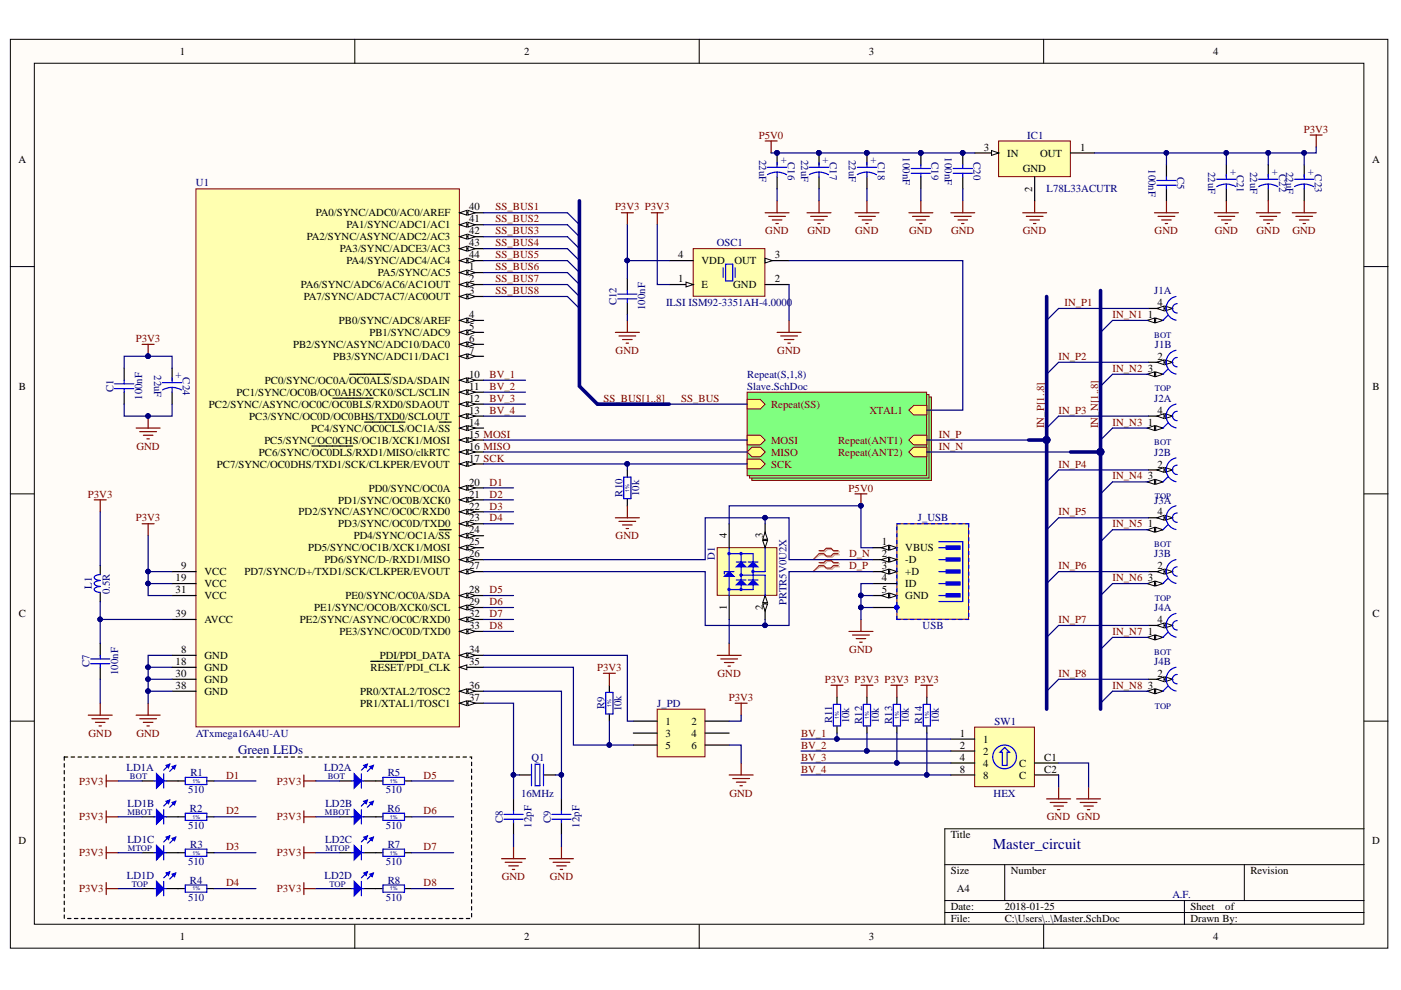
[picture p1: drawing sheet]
<svg xmlns="http://www.w3.org/2000/svg" width="297mm" height="210mm" viewBox="0 0 297 210" stroke-linecap="round" stroke-linejoin="round" font-family="sans-serif">
<defs><g id="words">
<text font-size="3.2" fill="#000080" x="210.5" y="180.1">Master_circuit</text>
<text font-size="2.7" fill="#000080" x="50.5" y="159.9">Green LEDs</text>
<g font-size="2.3">
<text x="38.1" y="11.6">1</text>
<text x="111.2" y="11.6">2</text>
<text x="184.2" y="11.6">3</text>
<text x="257.2" y="11.6">4</text>
<text x="3.9" y="34.5">A</text>
<text x="208.6" y="31.9">3</text>
<text x="213.5" y="33.2">IN</text>
<text x="220.5" y="33.2">OUT</text>
<text x="229" y="31.9">1</text>
<text x="290.9" y="34.5">A</text>
<text x="216.8" y="36.5">GND</text>
<text x="218.9" y="40.7" transform="rotate(-90 218.9 40.7)">2</text>
<text x="67" y="45.9">PA0/SYNC/ADC0/AC0/AREF</text>
<text x="99.5" y="44.6">40</text>
<text x="99.5" y="47.1">41</text>
<text x="65" y="51">PA2/SYNC/ASYNC/ADC2/AC3</text>
<text x="72.1" y="53.5">PA3/SYNC/ADCE3/AC3</text>
<text x="73.5" y="48.4">PA1/SYNC/ADC1/AC1</text>
<text x="99.5" y="49.7">42</text>
<text x="99.5" y="52.2">43</text>
<text x="73.5" y="56">PA4/SYNC/ADC4/AC4</text>
<text x="80.1" y="58.6">PA5/SYNC/AC5</text>
<text x="99.5" y="54.8">44</text>
<text x="99.5" y="57.3">1</text>
<text x="99.5" y="59.8">2</text>
<text x="143.8" y="54.8">4</text>
<text x="143.8" y="59.8">1</text>
<text x="148.7" y="56">VDD</text>
<text x="155.7" y="56">OUT</text>
<text x="164.2" y="54.8">3</text>
<text x="164.2" y="59.8">2</text>
<text x="63.8" y="61.1">PA6/SYNC/ADC6/AC6/AC1OUT</text>
<text x="64.4" y="63.6">PA7/SYNC/ADC7AC7/AC0OUT</text>
<text x="99.5" y="62.4">3</text>
<text x="148.7" y="61.1">E</text>
<text x="155.5" y="61.1">GND</text>
<text x="245.4" y="64.9">4</text>
<text x="71.9" y="68.7">PB0/SYNC/ADC8/AREF</text>
<text x="78.3" y="71.2">PB1/SYNC/ADC9</text>
<text x="99.5" y="67.4">4</text>
<text x="99.5" y="70">5</text>
<text x="243.4" y="67.4">1</text>
<text x="62.1" y="73.8">PB2/SYNC/ASYNC/ADC10/DAC0</text>
<text x="70.6" y="76.3">PB3/SYNC/ADC11/DAC1</text>
<text x="99.5" y="75">7</text>
<text x="99.5" y="72.5">6</text>
<text x="245.4" y="76.3">2</text>
<text x="4" y="82.7">B</text>
<text x="50.2" y="83.9">PC1/SYNC/OC0B/OC0AHS/XCK0/SCL/SCLIN</text>
<text x="56.2" y="81.4">PC0/SYNC/OC0A/OC0ALS/SDA/SDAIN</text>
<text x="99.5" y="80.1">10</text>
<text x="99.5" y="82.7">11</text>
<text x="243.4" y="78.9">3</text>
<text x="291" y="82.7">B</text>
<text x="44.3" y="86.5">PC2/SYNC/ASYNC/OC0C/OC0BLS/RXD0/SDAOUT</text>
<text x="52.8" y="89">PC3/SYNC/OC0D/OC0BHS/TXD0/SCLOUT</text>
<text x="99.5" y="85.2">12</text>
<text x="99.5" y="87.7">13</text>
<text x="245.4" y="87.7">4</text>
<text x="56" y="94.1">PC5/SYNC/OC0CHS/OC1B/XCK1/MOSI</text>
<text x="66" y="91.5">PC4/SYNC/OC0CLS/OC1A/SS</text>
<text x="99.5" y="90.3">14</text>
<text x="99.5" y="92.8">15 MOSI</text>
<text x="99.5" y="95.3">16 MISO</text>
<text x="243.4" y="90.3">1</text>
<text x="46" y="99.1">PC7/SYNC/OC0DHS/TXD1/SCK/CLKPER/EVOUT</text>
<text x="54.9" y="96.6">PC6/SYNC/OC0DLS/RXD1/MISO/clkRTC</text>
<text x="99.5" y="97.9">17 SCK</text>
<text x="243.4" y="101.7">3</text>
<text x="245.4" y="99.1">2</text>
<text x="71.7" y="106.8">PD1/SYNC/OC0B/XCK0</text>
<text x="78.2" y="104.2">PD0/SYNC/OC0A</text>
<text x="99.5" y="103">20</text>
<text x="99.5" y="105.5">21</text>
<text x="63.3" y="109.3">PD2/SYNC/ASYNC/OC0C/RXD0</text>
<text x="71.7" y="111.8">PD3/SYNC/OC0D/TXD0</text>
<text x="99.5" y="108">22</text>
<text x="99.5" y="110.6">23</text>
<text x="99.5" y="113.1">24</text>
<text x="243.4" y="111.8">1</text>
<text x="245.4" y="109.3">4</text>
<text x="65.3" y="116.9">PD5/SYNC/OC1B/XCK1/MOSI</text>
<text x="68.8" y="119.4">PD6/SYNC/D-/RXD1/MISO</text>
<text x="75" y="114.4">PD4/SYNC/OC1A/SS</text>
<text x="99.5" y="115.6">25</text>
<text x="99.5" y="118.2">26</text>
<text x="154.1" y="114.1" transform="rotate(-90 154.1 114.1)">4</text>
<text x="161.7" y="114.1" transform="rotate(-90 161.7 114.1)">3</text>
<text x="187" y="115.6">1</text>
<text x="187" y="118.2">2</text>
<text x="191.9" y="116.9">VBUS</text>
<text x="191.9" y="119.4">-D</text>
<text x="37.2" y="123.2">19</text>
<text x="37.2" y="125.8">31</text>
<text x="38.4" y="120.7">9</text>
<text x="43.4" y="122">VCC</text>
<text x="43.4" y="124.5">VCC</text>
<text x="51.8" y="122">PD7/SYNC/D+/TXD1/SCK/CLKPER/EVOUT</text>
<text x="99.5" y="120.7">27</text>
<text x="99.5" y="125.8">28</text>
<text x="187" y="120.7">3</text>
<text x="187" y="125.8">5</text>
<text x="187" y="123.2">4</text>
<text x="191.9" y="122">+D</text>
<text x="191.9" y="124.5">ID</text>
<text x="243.4" y="123.2">3</text>
<text x="245.4" y="120.7">2</text>
<text x="4" y="130.9">C</text>
<text x="37.2" y="130.9">39</text>
<text x="43.4" y="127">VCC</text>
<text x="66.6" y="129.6">PE1/SYNC/OCOB/XCK0/SCL</text>
<text x="73.2" y="127">PE0/SYNC/OC0A/SDA</text>
<text x="99.5" y="128.3">29</text>
<text x="99.5" y="130.9">32</text>
<text x="154.1" y="129.4" transform="rotate(-90 154.1 129.4)">1</text>
<text x="161.7" y="129.4" transform="rotate(-90 161.7 129.4)">2</text>
<text x="191.9" y="127">GND</text>
<text x="291" y="130.9">C</text>
<text x="43.4" y="132.1">AVCC</text>
<text x="63.6" y="132.1">PE2/SYNC/ASYNC/OC0C/RXD0</text>
<text x="72" y="134.7">PE3/SYNC/OC0D/TXD0</text>
<text x="99.5" y="133.4">33</text>
<text x="243.4" y="134.7">1</text>
<text x="245.4" y="132.1">4</text>
<text x="37.2" y="141">18</text>
<text x="37.2" y="143.5">30</text>
<text x="38.4" y="138.5">8</text>
<text x="43.4" y="139.7">GND</text>
<text x="43.4" y="142.3">GND</text>
<text x="78.6" y="142.3">RESET/PDI_CLK</text>
<text x="80.6" y="139.7">PDI/PDI_DATA</text>
<text x="99.5" y="141">35</text>
<text x="99.5" y="138.5">34</text>
<text x="245.4" y="143.5">2</text>
<text x="37.2" y="146.1">38</text>
<text x="43.4" y="144.8">GND</text>
<text x="43.4" y="147.3">GND</text>
<text x="76.4" y="147.3">PR0/XTAL2/TOSC2</text>
<text x="76.4" y="149.9">PR1/XTAL1/TOSC1</text>
<text x="99.5" y="146.1">36</text>
<text x="99.5" y="148.6">37</text>
<text x="243.4" y="146.1">3</text>
<text x="141.1" y="153.7">1</text>
<text x="146.6" y="153.7">2</text>
<text x="141.1" y="156.2">3</text>
<text x="141.1" y="158.8">5</text>
<text x="146.6" y="156.2">4</text>
<text x="146.6" y="158.8">6</text>
<text x="203.5" y="156.2">1</text>
<text x="203.5" y="158.8">2</text>
<text x="203.5" y="161.3">4</text>
<text x="208.5" y="157.5">1</text>
<text x="208.5" y="160">2</text>
<text x="221.4" y="161.3">C1</text>
<text x="203.5" y="163.8">8</text>
<text x="208.5" y="162.6">4</text>
<text x="208.5" y="165.1">8</text>
<text x="216.1" y="162.6">C</text>
<text x="216.1" y="165.1">C</text>
<text x="221.4" y="163.8">C2</text>
<text x="3.9" y="179">D</text>
<text x="201.6" y="177.7">Title</text>
<text x="290.9" y="179">D</text>
<text x="201.6" y="185.4">Size</text>
<text x="214.3" y="185.4">Number</text>
<text x="265.1" y="185.4">Revision</text>
<text x="202.8" y="189.2">A4</text>
<text x="201.6" y="193">Date:</text>
<text x="201.6" y="195.5">File:</text>
<text x="213" y="193">2018-01-25</text>
<text x="213" y="195.5">C:\Users\..\Master.SchDoc</text>
<text x="252.4" y="193">Sheet</text>
<text x="252.4" y="195.5">Drawn By:</text>
<text x="259.8" y="193">of</text>
<text x="38.1" y="199.3">1</text>
<text x="111.2" y="199.3">2</text>
<text x="184.2" y="199.3">3</text>
<text x="257.2" y="199.3">4</text>
</g>
<g font-size="2.3" fill="#800000">
<text x="160.9" y="29.4">P5V0</text>
<text x="276.4" y="28.1">P3V3</text>
<text x="105.1" y="44.6">SS_BUS1</text>
<text x="105.1" y="47.1">SS_BUS2</text>
<text x="130.4" y="44.6">P3V3 P3V3</text>
<text x="105.1" y="49.7">SS_BUS3</text>
<text x="105.1" y="52.2">SS_BUS4</text>
<text x="162.3" y="49.7">GND</text>
<text x="171.2" y="49.7">GND</text>
<text x="181.3" y="49.7">GND</text>
<text x="192.7" y="49.7">GND</text>
<text x="201.7" y="49.7">GND</text>
<text x="216.9" y="49.7">GND</text>
<text x="244.8" y="49.7">GND</text>
<text x="257.5" y="49.7">GND</text>
<text x="266.4" y="49.7">GND</text>
<text x="274" y="49.7">GND</text>
<text x="105.1" y="54.8">SS_BUS5</text>
<text x="105.1" y="57.3">SS_BUS6</text>
<text x="105.1" y="59.8">SS_BUS7</text>
<text x="105.1" y="62.4">SS_BUS8</text>
<text x="225.7" y="64.9">IN_P1</text>
<text x="235.9" y="67.4">IN_N1</text>
<text x="28.8" y="72.5">P3V3</text>
<text x="130.5" y="75">GND</text>
<text x="164.8" y="75">GND</text>
<text x="224.4" y="76.3">IN_P2</text>
<text x="103.8" y="80.1">BV_1</text>
<text x="103.8" y="82.7">BV_2</text>
<text x="235.9" y="78.9">IN_N2</text>
<text x="103.8" y="85.2">BV_3</text>
<text x="103.8" y="87.7">BV_4</text>
<text x="127.9" y="85.2">SS_BUS[1..8]</text>
<text x="144.4" y="85.2">SS_BUS</text>
<text x="163.5" y="86.5">Repeat(SS)</text>
<text x="184.4" y="87.7">XTAL1</text>
<text x="224.4" y="87.7">IN_P3</text>
<text x="28.9" y="95.3">GND</text>
<text x="163.5" y="94.1">MOSI</text>
<text x="177.7" y="94.1">Repeat(ANT1)</text>
<text x="199" y="95.3">IN_N</text>
<text x="199" y="92.8">IN_P</text>
<text x="221.4" y="90.8" transform="rotate(-90 221.4 90.8)">IN_P[1..8]</text>
<text x="232.8" y="90.8" transform="rotate(-90 232.8 90.8)">IN_N[1..8]</text>
<text x="235.9" y="90.3">IN_N3</text>
<text x="163.5" y="96.6">MISO</text>
<text x="163.5" y="99.1">SCK</text>
<text x="177.7" y="96.6">Repeat(ANT2)</text>
<text x="224.4" y="99.1">IN_P4</text>
<text x="235.9" y="101.7">IN_N4</text>
<text x="18.6" y="105.5">P3V3</text>
<text x="103.8" y="103">D1</text>
<text x="103.8" y="105.5">D2</text>
<text x="179.9" y="104.2">P5V0</text>
<text x="28.8" y="110.6">P3V3</text>
<text x="103.8" y="108">D3</text>
<text x="103.8" y="110.6">D4</text>
<text x="224.4" y="109.3">IN_P5</text>
<text x="235.9" y="111.8">IN_N5</text>
<text x="130.5" y="114.4">GND</text>
<text x="180" y="118.2">D_N</text>
<text x="103.8" y="125.8">D5</text>
<text x="180" y="120.7">D_P</text>
<text x="224.4" y="120.7">IN_P6</text>
<text x="235.9" y="123.2">IN_N6</text>
<text x="103.8" y="128.3">D6</text>
<text x="103.8" y="130.9">D7</text>
<text x="103.8" y="133.4">D8</text>
<text x="224.4" y="132.1">IN_P7</text>
<text x="235.9" y="134.7">IN_N7</text>
<text x="126.6" y="142.3">P3V3</text>
<text x="152.1" y="143.5">GND</text>
<text x="180.1" y="138.5">GND</text>
<text x="224.4" y="143.5">IN_P8</text>
<text x="154.5" y="148.6">P3V3</text>
<text x="174.9" y="144.8">P3V3 P3V3 P3V3 P3V3</text>
<text x="235.9" y="146.1">IN_N8</text>
<text x="18.8" y="156.2">GND</text>
<text x="28.9" y="156.2">GND</text>
<text x="169.8" y="156.2">BV_1</text>
<text x="169.8" y="158.8">BV_2</text>
<text x="169.8" y="161.3">BV_3</text>
<text x="16.8" y="166.4">P3V3</text>
<text x="47.9" y="165.1">D1</text>
<text x="58.7" y="166.4">P3V3</text>
<text x="89.8" y="165.1">D5</text>
<text x="169.8" y="163.8">BV_4</text>
<text x="16.8" y="173.9">P3V3</text>
<text x="47.9" y="172.7">D2</text>
<text x="58.7" y="173.9">P3V3</text>
<text x="89.8" y="172.7">D6</text>
<text x="154.7" y="168.9">GND</text>
<text x="221.9" y="173.9">GND GND</text>
<text x="16.8" y="181.6">P3V3</text>
<text x="47.9" y="180.3">D3</text>
<text x="58.7" y="181.6">P3V3</text>
<text x="89.8" y="180.3">D7</text>
<text x="16.8" y="189.2">P3V3</text>
<text x="47.9" y="187.9">D4</text>
<text x="58.7" y="189.2">P3V3</text>
<text x="89.8" y="187.9">D8</text>
<text x="106.4" y="186.7">GND</text>
<text x="116.6" y="186.7">GND</text>
</g>
<g font-size="2.3" fill="#000080">
<text x="217.8" y="29.4">IC1</text>
<text x="161" y="33.9" transform="rotate(90 161 33.9)">22uF</text>
<text x="165.5" y="34.5">+</text>
<text x="167" y="34.4" transform="rotate(90 167 34.4)">C16</text>
<text x="169.8" y="33.9" transform="rotate(90 169.8 33.9)">22uF</text>
<text x="174.4" y="34.5">+</text>
<text x="175.9" y="34.4" transform="rotate(90 175.9 34.4)">C17</text>
<text x="180" y="33.9" transform="rotate(90 180 33.9)">22uF</text>
<text x="184.6" y="34.5">+</text>
<text x="186.1" y="34.4" transform="rotate(90 186.1 34.4)">C18</text>
<text x="191.4" y="33.4" transform="rotate(90 191.4 33.4)">100nF</text>
<text x="197.5" y="34.4" transform="rotate(90 197.5 34.4)">C19</text>
<text x="200.3" y="33.4" transform="rotate(90 200.3 33.4)">100nF</text>
<text x="206.4" y="34.3" transform="rotate(90 206.4 34.3)">C20</text>
<text x="243.5" y="35.9" transform="rotate(90 243.5 35.9)">100nF</text>
<text x="41.5" y="39.5">U1</text>
<text x="221.9" y="40.8">L78L33ACUTR</text>
<text x="249.6" y="37.5" transform="rotate(90 249.6 37.5)">C5</text>
<text x="256.2" y="36.5" transform="rotate(90 256.2 36.5)">22uF</text>
<text x="260.8" y="37">+</text>
<text x="262.3" y="37" transform="rotate(90 262.3 37)">C21</text>
<text x="265.1" y="36.5" transform="rotate(90 265.1 36.5)">22uF</text>
<text x="269.7" y="37">+</text>
<text x="271.2" y="36.9" transform="rotate(90 271.2 36.9)">C22</text>
<text x="272.7" y="36.5" transform="rotate(90 272.7 36.5)">22uF</text>
<text x="277.3" y="37">+</text>
<text x="278.8" y="37" transform="rotate(90 278.8 37)">C23</text>
<text x="152" y="52.2">OSC1</text>
<text x="130.7" y="64.7" transform="rotate(-90 130.7 64.7)">C12</text>
<text x="136.8" y="65.7" transform="rotate(-90 136.8 65.7)">100nF</text>
<text x="141.2" y="64.9">ILSI ISM92-3351AH-4.0000</text>
<text x="244.7" y="62.4">J1A</text>
<text x="244.9" y="73.8">J1B</text>
<text x="24" y="83.1" transform="rotate(-90 24 83.1)">C1</text>
<text x="32.7" y="79.6" transform="rotate(90 32.7 79.6)">22uF</text>
<text x="37.2" y="80.1">+</text>
<text x="38.8" y="80" transform="rotate(90 38.8 80)">C24</text>
<text x="158.4" y="80.1">Repeat(S,1,8)</text>
<text x="158.4" y="82.7">Slave.SchDoc</text>
<text x="30.1" y="84.8" transform="rotate(-90 30.1 84.8)">100nF</text>
<text x="244.7" y="85.2">J2A</text>
<text x="244.7" y="96.6">J2B</text>
<text x="132" y="105.3" transform="rotate(-90 132 105.3)">R10</text>
<text x="135.6" y="105.2" transform="rotate(-90 135.6 105.2)">10k</text>
<text x="244.7" y="106.8">J3A</text>
<text x="194.6" y="110.6">J_USB</text>
<text x="151.6" y="118.7" transform="rotate(-90 151.6 118.7)">D1</text>
<text x="244.7" y="118.2">J3B</text>
<text x="19.5" y="124.9" transform="rotate(-90 19.5 124.9)">L1</text>
<text x="23.3" y="125.9" transform="rotate(-90 23.3 125.9)">0.5R</text>
<text x="166.8" y="128.2" transform="rotate(-90 166.8 128.2)">PRTR5V0U2X</text>
<text x="244.7" y="129.6">J4A</text>
<text x="195.6" y="133.4">USB</text>
<text x="19" y="141.5" transform="rotate(-90 19 141.5)">C7</text>
<text x="25.1" y="143.1" transform="rotate(-90 25.1 143.1)">100nF</text>
<text x="244.7" y="141">J4B</text>
<text x="139.4" y="149.9">J_PD</text>
<text x="128.2" y="150.4" transform="rotate(-90 128.2 150.4)">R9</text>
<text x="131.7" y="150.8" transform="rotate(-90 131.7 150.8)">10k</text>
<text x="176.5" y="153.4" transform="rotate(-90 176.5 153.4)">R11</text>
<text x="180" y="153.4" transform="rotate(-90 180 153.4)">10k</text>
<text x="182.8" y="153.5" transform="rotate(-90 182.8 153.5)">R12</text>
<text x="186.4" y="153.4" transform="rotate(-90 186.4 153.4)">10k</text>
<text x="189.1" y="153.4" transform="rotate(-90 189.1 153.4)">R13</text>
<text x="192.7" y="153.4" transform="rotate(-90 192.7 153.4)">10k</text>
<text x="195.5" y="153.5" transform="rotate(-90 195.5 153.5)">R14</text>
<text x="199.1" y="153.4" transform="rotate(-90 199.1 153.4)">10k</text>
<text x="210.9" y="153.7">SW1</text>
<text x="41.5" y="156.2">ATxmega16A4U-AU</text>
<text x="112.7" y="161.3">Q1</text>
<text x="26.8" y="163.6">LD1A</text>
<text x="40.4" y="164.6">R1</text>
<text x="68.7" y="163.6">LD2A</text>
<text x="82.2" y="164.6">R5</text>
<text x="27.1" y="171.2">LD1B</text>
<text x="39.9" y="168.1">510</text>
<text x="40.3" y="172.2">R2</text>
<text x="69" y="171.2">LD2B</text>
<text x="81.8" y="168.1">510</text>
<text x="82.2" y="172.2">R6</text>
<text x="110.5" y="168.9">16MHz</text>
<text x="210.7" y="168.9">HEX</text>
<text x="27" y="178.8">LD1C</text>
<text x="39.9" y="175.7">510</text>
<text x="40.3" y="179.8">R3</text>
<text x="68.9" y="178.8">LD2C</text>
<text x="81.8" y="175.7">510</text>
<text x="82.2" y="179.8">R7</text>
<text x="106.6" y="174.5" transform="rotate(-90 106.6 174.5)">C8</text>
<text x="112.7" y="175.5" transform="rotate(-90 112.7 175.5)">12pF</text>
<text x="116.8" y="174.5" transform="rotate(-90 116.8 174.5)">C9</text>
<text x="122.9" y="175.5" transform="rotate(-90 122.9 175.5)">12pF</text>
<text x="39.9" y="183.4">510</text>
<text x="81.8" y="183.4">510</text>
<text x="26.9" y="186.4">LD1D</text>
<text x="39.9" y="191">510</text>
<text x="40.3" y="187.4">R4</text>
<text x="68.8" y="186.4">LD2D</text>
<text x="81.8" y="191">510</text>
<text x="82.2" y="187.4">R8</text>
<text x="248.6" y="190.5">A.F.</text>
</g>
<g font-size="1.8" fill="#000080">
<text x="244.7" y="71.6">BOT</text>
<text x="244.9" y="83">TOP</text>
<text x="244.7" y="94.4">BOT</text>
<text x="244.9" y="105.8">TOP</text>
<text x="244.7" y="116">BOT</text>
<text x="244.9" y="127.4">TOP</text>
<text x="244.7" y="138.8">BOT</text>
<text x="244.9" y="150.2">TOP</text>
<text x="27.6" y="165.2">BOT</text>
<text x="69.5" y="165.2">BOT</text>
<text x="27" y="172.8">MBOT</text>
<text x="68.9" y="172.8">MBOT</text>
<text x="27.1" y="180.4">MTOP</text>
<text x="69" y="180.4">MTOP</text>
<text x="27.9" y="188">TOP</text>
<text x="69.8" y="188">TOP</text>
</g>
<g font-size="1.1" fill="#000080">
<text x="133.4" y="104.2" transform="rotate(-90 133.4 104.2)">1%</text>
<text x="129.6" y="149.9" transform="rotate(-90 129.6 149.9)">1%</text>
<text x="177.9" y="152.4" transform="rotate(-90 177.9 152.4)">1%</text>
<text x="184.2" y="152.4" transform="rotate(-90 184.2 152.4)">1%</text>
<text x="190.5" y="152.4" transform="rotate(-90 190.5 152.4)">1%</text>
<text x="196.9" y="152.4" transform="rotate(-90 196.9 152.4)">1%</text>
<text x="40.8" y="166">1%</text>
<text x="82.7" y="166">1%</text>
<text x="40.8" y="173.6">1%</text>
<text x="82.7" y="173.6">1%</text>
<text x="40.8" y="181.2">1%</text>
<text x="82.7" y="181.2">1%</text>
<text x="40.8" y="188.8">1%</text>
<text x="82.7" y="188.8">1%</text>
</g>
</g></defs>
<g fill="#fffcf8" stroke="#000" stroke-width=".21">
<path d="M2.2 8.3h292v192.7h-292z"/>
<path d="M7.3 13.4h281.9v182.6h-281.9z"/>
</g>
<g fill="none" stroke="#000" stroke-width=".21">
<path d="M75.2 8.3v5.1M148.2 8.3v5.1M221.3 8.3v5.1M2.2 56.5h5.1M289.2 56.5h5.1M2.2 104.7h5.1M289.2 104.7h5.1M2.2 152.9h5.1M289.2 152.9h5.1M289.2 175.7h-88.9v20.3M75.2 196v5.1M148.2 196v5.1"/>
<path d="M200.3 183.3h88.9M200.3 190.9h88.9M200.3 193.5h88.9M213 183.3v7.6M221.3 196v5.1M251.1 190.9v5.1M263.8 183.3v7.6"/>
</g>
<g fill="#80ff80" stroke="#800000" stroke-width=".21">
<path d="M159.4 84.2h38.1v17.7h-38.1z"/>
<path d="M158.9 83.7h38.1v17.7h-38.1z"/>
<path d="M158.4 83.2h38.1v17.7h-38.1z"/>
</g>
<path d="M158.4 92.3h2.8l1 1-1 1h-2.8z" fill-rule="evenodd" fill="#ffff80"/>
<path d="M158.4 92.3h2.8l1 1-1 1h-2.8z" fill="none" stroke="#800000" stroke-width=".21"/>
<path d="M158.4 95.8l1-1h1.8l1 1-1 1h-1.8z" fill-rule="evenodd" fill="#ffff80"/>
<path d="M158.4 95.8l1-1h1.8l1 1-1 1h-1.8z" fill="none" stroke="#800000" stroke-width=".21"/>
<path d="M158.4 97.4h2.8l1 1-1 1h-2.8z" fill-rule="evenodd" fill="#ffff80"/>
<path d="M158.4 97.4h2.8l1 1-1 1h-2.8z" fill="none" stroke="#800000" stroke-width=".21"/>
<path d="M158.4 84.7h2.8l1 1-1 1h-2.8z" fill-rule="evenodd" fill="#ffff80"/>
<path d="M158.4 84.7h2.8l1 1-1 1h-2.8z" fill="none" stroke="#800000" stroke-width=".21"/>
<path d="M192.7 93.3l1-1h2.8v2h-2.8z" fill-rule="evenodd" fill="#ffff80"/>
<path d="M192.7 93.3l1-1h2.8v2h-2.8z" fill="none" stroke="#800000" stroke-width=".21"/>
<path d="M192.7 95.8l1-1h2.8v2h-2.8z" fill-rule="evenodd" fill="#ffff80"/>
<path d="M192.7 95.8l1-1h2.8v2h-2.8z" fill="none" stroke="#800000" stroke-width=".21"/>
<path d="M192.7 87l1-1.1h2.8v2.1h-2.8z" fill-rule="evenodd" fill="#ffff80"/>
<path d="M192.7 87l1-1.1h2.8v2.1h-2.8z" fill="none" stroke="#800000" stroke-width=".21"/>
<g fill="none" stroke="#800000" stroke-width=".25">
<path d="M162.2 29.9h2.6M163.5 29.9v2.5M277.8 28.6h2.5M279.1 28.6v2.6M181.3 45.1h5M182 45.9h3.6M182.8 46.6h2M183.6 47.4h.5M183.8 42.6v2.5M201.6 45.1h5.1M202.4 45.9h3.5M203.1 46.6h2"/>
<path d="M203.9 47.4h.5M204.1 42.6v2.5M216.8 45.1h5.1M217.6 45.9h3.5M218.4 46.6h2M219.1 47.4h.5M219.4 42.6v2.5M244.8 45.1h5M245.5 45.9h3.6M246.3 46.6h2M247.1 47.4h.5M247.3 42.6v2.5"/>
<path d="M257.5 45.1h5M258.2 45.9h3.6M259 46.6h2M259.8 47.4h.5M260 42.6v2.5M30.1 73h2.6M31.4 73v2.5M28.9 90.8h5M29.6 91.5h3.6M30.4 92.3h2M31.2 93h.5M31.4 88.2v2.6"/>
<path d="M20 106h2.5M21.2 106v2.5M30.1 111.1h2.6M31.4 111.1v2.5M18.7 151.6h5.1M19.5 152.4h3.5M20.2 153.2h2.1M21 153.9h.5M21.2 149.1v2.5M28.9 151.6h5M29.6 152.4h3.6M30.4 153.2h2"/>
<path d="M31.2 153.9h.5M31.4 149.1v2.5"/>
</g>
<g fill="#000080" stroke="#000080" stroke-width=".21">
<circle cx="31.4" cy="75.5" r=".48"/>
<circle cx="31.4" cy="88.2" r=".48"/>
</g>
<path d="M247.3 35v2.5M247.3 40v2.6M26.3 78.1v2.5M36.5 78.1v2.5M26.3 83.2v2.5M36.5 83.2v2.5M21.2 136.4v2.5M21.2 141.5v2.5" fill="none" stroke="#000" stroke-width=".25"/>
<g fill="none" stroke="#00f" stroke-width=".25">
<path d="M245.3 39.3h4M245.3 38.3h4M247.3 37.5v.8M247.3 39.3v.7M24.3 81.4h4.1M24.3 82.4h4.1M26.3 80.6v.8M26.3 82.4v.8M34.5 81.1h4M36.5 82.1l.8 .1 1.2 .5M36.5 82.1l-1.3 .2-.8 .4M36.5 80.1v1"/>
<path d="M36.5 82.1v1.1M19.2 139.7h4.1M21.2 138.9v.8M19.2 140.7h4.1M21.2 140.7v.8"/>
</g>
<path d="M139.3 150.4h10.2v10.1h-10.2z" fill="#ffffb0" stroke="#800000" stroke-width=".21"/>
<path d="M134.3 152.9h5.1M134.3 155.4h5.1M134.3 158h5.1M149.5 152.9h5.1M149.5 155.4h5.1M149.5 158h5.1" fill="none" stroke="#000" stroke-width=".25"/>
<path d="M155.9 149.1h2.5M157.1 149.1v2.5" fill="none" stroke="#800000" stroke-width=".25"/>
<path d="M211.7 29.9h15.2v7.6h-15.2z" fill="#ffffb0" stroke="#800000" stroke-width=".21"/>
<path d="M206.7 32.4h5" fill="none" stroke="#000" stroke-width=".25"/>
<path d="M210.2 31.9l1.5 .5-1.5 .5z" fill="#fffcf8"/>
<path d="M210.2 31.9l1.5 .5-1.5 .5z" fill="none" stroke="#000" stroke-width=".21"/>
<path d="M219.4 37.5v5.1M227 32.4h5.1" fill="none" stroke="#000" stroke-width=".25"/>
<path d="M41.5 40h55.9v114.1h-55.9z" fill="#ffffb0" stroke="#800000" stroke-width=".21"/>
<path d="M97.4 146.6h5.1" fill="none" stroke="#000" stroke-width=".25"/>
<path d="M97.4 146.6l1.6-.5v1z" fill="#fffcf8"/>
<path d="M97.4 146.6l1.6-.5v1z" fill="none" stroke="#000" stroke-width=".21"/>
<path d="M99.2 146.1l1.6 .5-1.6 .5z" fill="#fffcf8"/>
<path d="M99.2 146.1l1.6 .5-1.6 .5z" fill="none" stroke="#000" stroke-width=".21"/>
<path d="M97.4 149.1h5.1" fill="none" stroke="#000" stroke-width=".25"/>
<path d="M97.4 149.1l1.6-.5v1z" fill="#fffcf8"/>
<path d="M97.4 149.1l1.6-.5v1z" fill="none" stroke="#000" stroke-width=".21"/>
<path d="M99.2 148.6l1.6 .5-1.6 .5z" fill="#fffcf8"/>
<path d="M99.2 148.6l1.6 .5-1.6 .5z" fill="none" stroke="#000" stroke-width=".21"/>
<path d="M97.4 141.5h5.1" fill="none" stroke="#000" stroke-width=".25"/>
<path d="M97.4 141.5l1.6-.5v1z" fill="#fffcf8"/>
<path d="M97.4 141.5l1.6-.5v1z" fill="none" stroke="#000" stroke-width=".21"/>
<path d="M97.4 45.1h5.1M36.5 121.2h5.1M36.5 123.7h5.1M36.5 131.3h5.1M36.5 138.9h5.1M36.5 141.5h5.1M36.5 144h5.1M78.6 140.2h7" fill="none" stroke="#000" stroke-width=".25"/>
<path d="M97.4 45.1l1.6-.5v1z" fill="#fffcf8"/>
<path d="M97.4 45.1l1.6-.5v1z" fill="none" stroke="#000" stroke-width=".21"/>
<path d="M99.2 44.6l1.6 .5-1.6 .5z" fill="#fffcf8"/>
<path d="M99.2 44.6l1.6 .5-1.6 .5z" fill="none" stroke="#000" stroke-width=".21"/>
<path d="M97.4 47.6h5.1" fill="none" stroke="#000" stroke-width=".25"/>
<path d="M97.4 47.6l1.6-.5v1.1z" fill="#fffcf8"/>
<path d="M97.4 47.6l1.6-.5v1.1z" fill="none" stroke="#000" stroke-width=".21"/>
<path d="M99.2 47.1l1.6 .5-1.6 .6z" fill="#fffcf8"/>
<path d="M99.2 47.1l1.6 .5-1.6 .6z" fill="none" stroke="#000" stroke-width=".21"/>
<path d="M97.4 50.2h5.1" fill="none" stroke="#000" stroke-width=".25"/>
<path d="M97.4 50.2l1.6-.5v1z" fill="#fffcf8"/>
<path d="M97.4 50.2l1.6-.5v1z" fill="none" stroke="#000" stroke-width=".21"/>
<path d="M99.2 49.7l1.6 .5-1.6 .5z" fill="#fffcf8"/>
<path d="M99.2 49.7l1.6 .5-1.6 .5z" fill="none" stroke="#000" stroke-width=".21"/>
<path d="M97.4 52.7h5.1" fill="none" stroke="#000" stroke-width=".25"/>
<path d="M97.4 52.7l1.6-.5v1z" fill="#fffcf8"/>
<path d="M97.4 52.7l1.6-.5v1z" fill="none" stroke="#000" stroke-width=".21"/>
<path d="M99.2 52.2l1.6 .5-1.6 .5z" fill="#fffcf8"/>
<path d="M99.2 52.2l1.6 .5-1.6 .5z" fill="none" stroke="#000" stroke-width=".21"/>
<path d="M97.4 55.3h5.1" fill="none" stroke="#000" stroke-width=".25"/>
<path d="M97.4 55.3l1.6-.6v1.1z" fill="#fffcf8"/>
<path d="M97.4 55.3l1.6-.6v1.1z" fill="none" stroke="#000" stroke-width=".21"/>
<path d="M99.2 54.7l1.6 .6-1.6 .5z" fill="#fffcf8"/>
<path d="M99.2 54.7l1.6 .6-1.6 .5z" fill="none" stroke="#000" stroke-width=".21"/>
<path d="M97.4 57.8h5.1" fill="none" stroke="#000" stroke-width=".25"/>
<path d="M97.4 57.8l1.6-.5v1z" fill="#fffcf8"/>
<path d="M97.4 57.8l1.6-.5v1z" fill="none" stroke="#000" stroke-width=".21"/>
<path d="M99.2 57.3l1.6 .5-1.6 .5z" fill="#fffcf8"/>
<path d="M99.2 57.3l1.6 .5-1.6 .5z" fill="none" stroke="#000" stroke-width=".21"/>
<path d="M97.4 60.3h5.1" fill="none" stroke="#000" stroke-width=".25"/>
<path d="M97.4 60.3l1.6-.5v1z" fill="#fffcf8"/>
<path d="M97.4 60.3l1.6-.5v1z" fill="none" stroke="#000" stroke-width=".21"/>
<path d="M99.2 59.8l1.6 .5-1.6 .5z" fill="#fffcf8"/>
<path d="M99.2 59.8l1.6 .5-1.6 .5z" fill="none" stroke="#000" stroke-width=".21"/>
<path d="M97.4 62.9h5.1" fill="none" stroke="#000" stroke-width=".25"/>
<path d="M97.4 62.9l1.6-.5v1z" fill="#fffcf8"/>
<path d="M97.4 62.9l1.6-.5v1z" fill="none" stroke="#000" stroke-width=".21"/>
<path d="M99.2 62.4l1.6 .5-1.6 .5z" fill="#fffcf8"/>
<path d="M99.2 62.4l1.6 .5-1.6 .5z" fill="none" stroke="#000" stroke-width=".21"/>
<path d="M97.4 67.9h5.1" fill="none" stroke="#000" stroke-width=".25"/>
<path d="M97.4 67.9l1.6-.5v1z" fill="#fffcf8"/>
<path d="M97.4 67.9l1.6-.5v1z" fill="none" stroke="#000" stroke-width=".21"/>
<path d="M99.2 67.4l1.6 .5-1.6 .5z" fill="#fffcf8"/>
<path d="M99.2 67.4l1.6 .5-1.6 .5z" fill="none" stroke="#000" stroke-width=".21"/>
<path d="M97.4 70.5h5.1" fill="none" stroke="#000" stroke-width=".25"/>
<path d="M97.4 70.5l1.6-.5v1z" fill="#fffcf8"/>
<path d="M97.4 70.5l1.6-.5v1z" fill="none" stroke="#000" stroke-width=".21"/>
<path d="M99.2 70l1.6 .5-1.6 .5z" fill="#fffcf8"/>
<path d="M99.2 70l1.6 .5-1.6 .5z" fill="none" stroke="#000" stroke-width=".21"/>
<path d="M97.4 75.5h5.1" fill="none" stroke="#000" stroke-width=".25"/>
<path d="M97.4 75.5l1.6-.5v1.1z" fill="#fffcf8"/>
<path d="M97.4 75.5l1.6-.5v1.1z" fill="none" stroke="#000" stroke-width=".21"/>
<path d="M99.2 75l1.6 .5-1.6 .6z" fill="#fffcf8"/>
<path d="M99.2 75l1.6 .5-1.6 .6z" fill="none" stroke="#000" stroke-width=".21"/>
<path d="M97.4 80.6h5.1" fill="none" stroke="#000" stroke-width=".25"/>
<path d="M97.4 80.6l1.6-.5v1z" fill="#fffcf8"/>
<path d="M97.4 80.6l1.6-.5v1z" fill="none" stroke="#000" stroke-width=".21"/>
<path d="M99.2 80.1l1.6 .5-1.6 .5z" fill="#fffcf8"/>
<path d="M99.2 80.1l1.6 .5-1.6 .5z" fill="none" stroke="#000" stroke-width=".21"/>
<path d="M74.1 79.3h8.7M97.4 83.2h5.1" fill="none" stroke="#000" stroke-width=".25"/>
<path d="M97.4 83.2l1.6-.6v1.1z" fill="#fffcf8"/>
<path d="M97.4 83.2l1.6-.6v1.1z" fill="none" stroke="#000" stroke-width=".21"/>
<path d="M99.2 82.6l1.6 .6-1.6 .5z" fill="#fffcf8"/>
<path d="M99.2 82.6l1.6 .6-1.6 .5z" fill="none" stroke="#000" stroke-width=".21"/>
<path d="M97.4 85.7h5.1" fill="none" stroke="#000" stroke-width=".25"/>
<path d="M97.4 85.7l1.6-.5v1z" fill="#fffcf8"/>
<path d="M97.4 85.7l1.6-.5v1z" fill="none" stroke="#000" stroke-width=".21"/>
<path d="M99.2 85.2l1.6 .5-1.6 .5z" fill="#fffcf8"/>
<path d="M99.2 85.2l1.6 .5-1.6 .5z" fill="none" stroke="#000" stroke-width=".21"/>
<path d="M70.6 84.4h8.5M97.4 88.2h5.1" fill="none" stroke="#000" stroke-width=".25"/>
<path d="M97.4 88.2l1.6-.5v1z" fill="#fffcf8"/>
<path d="M97.4 88.2l1.6-.5v1z" fill="none" stroke="#000" stroke-width=".21"/>
<path d="M99.2 87.7l1.6 .5-1.6 .5z" fill="#fffcf8"/>
<path d="M99.2 87.7l1.6 .5-1.6 .5z" fill="none" stroke="#000" stroke-width=".21"/>
<path d="M97.4 90.8h5.1" fill="none" stroke="#000" stroke-width=".25"/>
<path d="M97.4 90.8l1.6-.5v1z" fill="#fffcf8"/>
<path d="M97.4 90.8l1.6-.5v1z" fill="none" stroke="#000" stroke-width=".21"/>
<path d="M99.2 90.3l1.6 .5-1.6 .5z" fill="#fffcf8"/>
<path d="M99.2 90.3l1.6 .5-1.6 .5z" fill="none" stroke="#000" stroke-width=".21"/>
<path d="M77.3 89.5h8.6M93.1 89.5h2.6M97.4 93.3h5.1" fill="none" stroke="#000" stroke-width=".25"/>
<path d="M97.4 93.3l1.6-.5v1z" fill="#fffcf8"/>
<path d="M97.4 93.3l1.6-.5v1z" fill="none" stroke="#000" stroke-width=".21"/>
<path d="M99.2 92.8l1.6 .5-1.6 .5z" fill="#fffcf8"/>
<path d="M99.2 92.8l1.6 .5-1.6 .5z" fill="none" stroke="#000" stroke-width=".21"/>
<path d="M97.4 95.8h5.1" fill="none" stroke="#000" stroke-width=".25"/>
<path d="M97.4 95.8l1.6-.5v1z" fill="#fffcf8"/>
<path d="M97.4 95.8l1.6-.5v1z" fill="none" stroke="#000" stroke-width=".21"/>
<path d="M99.2 95.3l1.6 .5-1.6 .5z" fill="#fffcf8"/>
<path d="M99.2 95.3l1.6 .5-1.6 .5z" fill="none" stroke="#000" stroke-width=".21"/>
<path d="M66.1 94.6h8.7M97.4 98.4h5.1" fill="none" stroke="#000" stroke-width=".25"/>
<path d="M97.4 98.4l1.6-.5v1z" fill="#fffcf8"/>
<path d="M97.4 98.4l1.6-.5v1z" fill="none" stroke="#000" stroke-width=".21"/>
<path d="M99.2 97.9l1.6 .5-1.6 .5z" fill="#fffcf8"/>
<path d="M99.2 97.9l1.6 .5-1.6 .5z" fill="none" stroke="#000" stroke-width=".21"/>
<path d="M97.4 103.4h5.1" fill="none" stroke="#000" stroke-width=".25"/>
<path d="M97.4 103.4l1.6-.5v1.1z" fill="#fffcf8"/>
<path d="M97.4 103.4l1.6-.5v1.1z" fill="none" stroke="#000" stroke-width=".21"/>
<path d="M99.2 102.9l1.6 .5-1.6 .6z" fill="#fffcf8"/>
<path d="M99.2 102.9l1.6 .5-1.6 .6z" fill="none" stroke="#000" stroke-width=".21"/>
<path d="M97.4 108.5h5.1" fill="none" stroke="#000" stroke-width=".25"/>
<path d="M97.4 108.5l1.6-.5v1z" fill="#fffcf8"/>
<path d="M97.4 108.5l1.6-.5v1z" fill="none" stroke="#000" stroke-width=".21"/>
<path d="M99.2 108l1.6 .5-1.6 .5z" fill="#fffcf8"/>
<path d="M99.2 108l1.6 .5-1.6 .5z" fill="none" stroke="#000" stroke-width=".21"/>
<path d="M97.4 111.1h5.1" fill="none" stroke="#000" stroke-width=".25"/>
<path d="M97.4 111.1l1.6-.6v1.1z" fill="#fffcf8"/>
<path d="M97.4 111.1l1.6-.6v1.1z" fill="none" stroke="#000" stroke-width=".21"/>
<path d="M99.2 110.5l1.6 .6-1.6 .5z" fill="#fffcf8"/>
<path d="M99.2 110.5l1.6 .6-1.6 .5z" fill="none" stroke="#000" stroke-width=".21"/>
<path d="M97.4 113.6h5.1" fill="none" stroke="#000" stroke-width=".25"/>
<path d="M97.4 113.6l1.6-.5v1z" fill="#fffcf8"/>
<path d="M97.4 113.6l1.6-.5v1z" fill="none" stroke="#000" stroke-width=".21"/>
<path d="M99.2 113.1l1.6 .5-1.6 .5z" fill="#fffcf8"/>
<path d="M99.2 113.1l1.6 .5-1.6 .5z" fill="none" stroke="#000" stroke-width=".21"/>
<path d="M93.1 112.3h2.6M97.4 116.1h5.1" fill="none" stroke="#000" stroke-width=".25"/>
<path d="M97.4 116.1l1.6-.5v1z" fill="#fffcf8"/>
<path d="M97.4 116.1l1.6-.5v1z" fill="none" stroke="#000" stroke-width=".21"/>
<path d="M99.2 115.6l1.6 .5-1.6 .5z" fill="#fffcf8"/>
<path d="M99.2 115.6l1.6 .5-1.6 .5z" fill="none" stroke="#000" stroke-width=".21"/>
<path d="M97.4 118.7h5.1" fill="none" stroke="#000" stroke-width=".25"/>
<path d="M97.4 118.7l1.6-.5v1z" fill="#fffcf8"/>
<path d="M97.4 118.7l1.6-.5v1z" fill="none" stroke="#000" stroke-width=".21"/>
<path d="M99.2 118.2l1.6 .5-1.6 .5z" fill="#fffcf8"/>
<path d="M99.2 118.2l1.6 .5-1.6 .5z" fill="none" stroke="#000" stroke-width=".21"/>
<path d="M97.4 121.2h5.1" fill="none" stroke="#000" stroke-width=".25"/>
<path d="M97.4 121.2l1.6-.5v1z" fill="#fffcf8"/>
<path d="M97.4 121.2l1.6-.5v1z" fill="none" stroke="#000" stroke-width=".21"/>
<path d="M99.2 120.7l1.6 .5-1.6 .5z" fill="#fffcf8"/>
<path d="M99.2 120.7l1.6 .5-1.6 .5z" fill="none" stroke="#000" stroke-width=".21"/>
<path d="M97.4 138.9h5.1" fill="none" stroke="#000" stroke-width=".25"/>
<path d="M97.4 138.9l1.6-.5v1.1z" fill="#fffcf8"/>
<path d="M97.4 138.9l1.6-.5v1.1z" fill="none" stroke="#000" stroke-width=".21"/>
<path d="M99.2 138.4l1.6 .5-1.6 .6z" fill="#fffcf8"/>
<path d="M99.2 138.4l1.6 .5-1.6 .6z" fill="none" stroke="#000" stroke-width=".21"/>
<path d="M97.4 126.3h5.1" fill="none" stroke="#000" stroke-width=".25"/>
<path d="M97.4 126.3l1.6-.5v1z" fill="#fffcf8"/>
<path d="M97.4 126.3l1.6-.5v1z" fill="none" stroke="#000" stroke-width=".21"/>
<path d="M99.2 125.8l1.6 .5-1.6 .5z" fill="#fffcf8"/>
<path d="M99.2 125.8l1.6 .5-1.6 .5z" fill="none" stroke="#000" stroke-width=".21"/>
<path d="M97.4 128.8h5.1" fill="none" stroke="#000" stroke-width=".25"/>
<path d="M97.4 128.8l1.6-.5v1z" fill="#fffcf8"/>
<path d="M97.4 128.8l1.6-.5v1z" fill="none" stroke="#000" stroke-width=".21"/>
<path d="M99.2 128.3l1.6 .5-1.6 .5z" fill="#fffcf8"/>
<path d="M99.2 128.3l1.6 .5-1.6 .5z" fill="none" stroke="#000" stroke-width=".21"/>
<path d="M97.4 131.3h5.1" fill="none" stroke="#000" stroke-width=".25"/>
<path d="M97.4 131.3l1.6-.5v1z" fill="#fffcf8"/>
<path d="M97.4 131.3l1.6-.5v1z" fill="none" stroke="#000" stroke-width=".21"/>
<path d="M99.2 130.8l1.6 .5-1.6 .5z" fill="#fffcf8"/>
<path d="M99.2 130.8l1.6 .5-1.6 .5z" fill="none" stroke="#000" stroke-width=".21"/>
<path d="M97.4 73h5.1M36.5 146.6h5.1" fill="none" stroke="#000" stroke-width=".25"/>
<path d="M97.4 73l1.6-.5v1z" fill="#fffcf8"/>
<path d="M97.4 73l1.6-.5v1z" fill="none" stroke="#000" stroke-width=".21"/>
<path d="M99.2 72.5l1.6 .5-1.6 .5z" fill="#fffcf8"/>
<path d="M99.2 72.5l1.6 .5-1.6 .5z" fill="none" stroke="#000" stroke-width=".21"/>
<path d="M97.4 106h5.1" fill="none" stroke="#000" stroke-width=".25"/>
<path d="M97.4 106l1.6-.5v1z" fill="#fffcf8"/>
<path d="M97.4 106l1.6-.5v1z" fill="none" stroke="#000" stroke-width=".21"/>
<path d="M99.2 105.5l1.6 .5-1.6 .5z" fill="#fffcf8"/>
<path d="M99.2 105.5l1.6 .5-1.6 .5z" fill="none" stroke="#000" stroke-width=".21"/>
<path d="M97.4 133.9h5.1" fill="none" stroke="#000" stroke-width=".25"/>
<path d="M97.4 133.9l1.6-.5v1z" fill="#fffcf8"/>
<path d="M97.4 133.9l1.6-.5v1z" fill="none" stroke="#000" stroke-width=".21"/>
<path d="M99.2 133.4l1.6 .5-1.6 .5z" fill="#fffcf8"/>
<path d="M99.2 133.4l1.6 .5-1.6 .5z" fill="none" stroke="#000" stroke-width=".21"/>
<path d="M36.5 126.3h5.1" fill="none" stroke="#000" stroke-width=".25"/>
<path d="M120.3 57.8l2.5 2.5M120.3 55.3l2.5 2.5M120.3 52.7l2.5 2.6M120.3 50.2l2.5 2.5M120.3 47.6l2.5 2.6M120.3 45.1l2.5 2.5M120.3 62.9l2.5 2.5M120.3 60.3l2.5 2.6" fill="none" stroke="#000080" stroke-width=".25"/>
<path d="M181.3 104.7h2.5M182.5 104.7v2.5M119 179.5v2.6M116.5 182.1h5.1M117.3 182.8h3.5M118 183.6h2.1M118.8 184.3h.5" fill="none" stroke="#800000" stroke-width=".25"/>
<circle cx="182.5" cy="107.2" r=".48" fill="#000080" stroke="#000080" stroke-width=".21"/>
<path d="M152.1 116.1h12.6v10.1h-12.6z" fill="#ffffb0" stroke="#800000" stroke-width=".21"/>
<path d="M162.2 126.3v5" fill="none" stroke="#000" stroke-width=".25"/>
<path d="M162.2 126.3l.5 1.5h-1z" fill="#fffcf8"/>
<path d="M162.2 126.3l.5 1.5h-1z" fill="none" stroke="#000" stroke-width=".21"/>
<path d="M161.7 128h1l-.5 1.6z" fill="#fffcf8"/>
<path d="M161.7 128h1l-.5 1.6z" fill="none" stroke="#000" stroke-width=".21"/>
<path d="M154.6 126.3v5" fill="none" stroke="#000" stroke-width=".25"/>
<path d="M154.6 116.1v10.2" fill="none" stroke="#00f" stroke-width=".25"/>
<path d="M153.6 122.2l1-1 1 1z" fill="#00f"/>
<path d="M153.6 122.2l1-1 1 1zM153.6 121.2h2M154.6 125h5.1" fill="none" stroke="#00f" stroke-width=".25"/>
<path d="M156.1 124l1-1 1.1 1z" fill="#00f"/>
<path d="M157.1 117.4v7.6M156.1 124l1-1 1.1 1zM156.1 123h2.1" fill="none" stroke="#00f" stroke-width=".25"/>
<path d="M156.1 120.2l1-1 1.1 1z" fill="#00f"/>
<path d="M156.1 119.2h2.1M156.1 120.2l1-1 1.1 1z" fill="none" stroke="#00f" stroke-width=".25"/>
<path d="M158.7 124l1-1 1 1z" fill="#00f"/>
<path d="M159.7 117.4v7.6M158.7 124l1-1 1 1zM158.7 123h2" fill="none" stroke="#00f" stroke-width=".25"/>
<path d="M158.7 120.2l1-1 1 1z" fill="#00f"/>
<g fill="none" stroke="#00f" stroke-width=".25">
<path d="M154.6 117.4h5.1M158.7 119.2h2M162.2 116.1v5.1h-2.5M157.1 122h5.1v4.3M158.7 120.2l1-1 1 1z"/>
<circle cx="154.6" cy="117.4" r=".24"/>
<circle cx="157.1" cy="117.4" r=".23"/>
<circle cx="154.6" cy="125" r=".24"/>
<circle cx="157.1" cy="125" r=".23"/>
<circle cx="157.1" cy="121.9" r=".23"/>
<circle cx="159.6" cy="121.2" r=".24"/>
</g>
<path d="M162.2 111.1v5" fill="none" stroke="#000" stroke-width=".25"/>
<path d="M161.7 114.6h1l-.5 1.5z" fill="#fffcf8"/>
<path d="M161.7 114.6h1l-.5 1.5z" fill="none" stroke="#000" stroke-width=".21"/>
<path d="M162.2 112.8l.5 1.5h-1z" fill="#fffcf8"/>
<path d="M162.2 112.8l.5 1.5h-1z" fill="none" stroke="#000" stroke-width=".21"/>
<g fill="none" stroke="#000" stroke-width=".25">
<path d="M133 99.6v1.6M21.2 119.9v1.9M133 105.7v1.5M154.6 111.1v5M21.2 125.6v1.9M129.2 145.3v1.5M129.2 151.4v1.5M108.9 169.4v2.5M108.9 174.5v2.5M110.1 164.3h2.6M115.2 164.3h2.6M119 169.4v2.5"/>
<path d="M119 174.5v2.5"/>
</g>
<g fill="none" stroke="#00f" stroke-width=".25">
<path d="M132.2 101.2h1.6v4.5h-1.6zM21.2 124.4a1.16 1.16 0 0 0-1.2 .6 1.33 1.33 0 0 0 1.2 .6M21.2 121.8a1.16 1.16 0 0 0-1.2 .6 1.33 1.33 0 0 0 1.2 .6M21.2 123.1a1.16 1.16 0 0 0-1.2 .6 1.33 1.33 0 0 0 1.2 .6M153.6 121.2v.5M128.4 146.8h1.6v4.6h-1.6zM106.8 172.7h4.1M106.8 173.7h4.1M108.9 171.9v.8M108.9 173.7v.8M112.7 162v4.6M113.5 162h1v4.6h-1z"/>
<path d="M115.2 162v4.6M117 172.7h4.1M117 173.7h4.1M119 171.9v.8M119 173.7v.8"/>
</g>
<path d="M224.4 65.4l-2.5 2.5M235.9 67.9l-2.6 2.6M224.4 99.6l-2.5 2.6M224.4 109.8l-2.5 2.5M235.9 112.3l-2.6 2.6M235.9 102.2l-2.6 2.5M224.4 121.2l-2.5 2.5M224.4 132.6l-2.5 2.5M235.9 135.1l-2.6 2.6M235.9 123.7l-2.6 2.6M224.4 144l-2.5 2.6M235.9 146.6l-2.6 2.5" fill="none" stroke="#000080" stroke-width=".25"/>
<g fill="none" stroke="#800000" stroke-width=".25">
<path d="M130.5 109.8h5M131.2 110.5h3.6M132 111.3h2M132.8 112.1h.5M133 107.2v2.6M152.1 138.9h5M152.8 139.7h3.6M154.6 136.4v2.5M180 133.9h5.1M180.8 134.6h3.5M181.5 135.4h2.1M182.3 136.2h.5"/>
<path d="M182.5 131.3v2.6M127.9 142.8h2.6M129.2 142.8v2.5M153.6 140.5h2M154.3 141.2h.6M108.9 179.5v2.6M154.6 164.3h5.1M155.4 165.1h3.5M156.1 165.8h2.1M156.9 166.6h.5M157.1 161.8v2.5M106.3 182.1h5.1"/>
<path d="M107.1 182.8h3.6M107.9 183.6h2M108.6 184.3h.5"/>
</g>
<path d="M173.9 117h1l.5-.5h1l.6 .5h1M173.9 117.6h1l.5 .6h1l.6-.6h1M173.9 119.5h1l.5-.5h1l.6 .5h1M173.9 120.2h1l.5 .5h1l.6-.5h1" fill="none" stroke="#d0a19e" stroke-width=".25"/>
<path d="M173.9 117.6l-1.5 1.1M173.9 120.2l-1.5 1" fill="none" stroke="#d0a19e" stroke-width=".21"/>
<path d="M173.6 116.8h1.1l.5-.5h1l.5 .5h1M173.6 117.4h1.1l.5 .5h1l.5-.5h1M173.6 119.3h1.1l.5-.5h1l.5 .5h1M173.6 119.9h1.1l.5 .5h1l.5-.5h1" fill="none" stroke="#f00" stroke-width=".25"/>
<path d="M173.6 117.4l-1.2 1.3M173.6 119.9l-1.2 1.3" fill="none" stroke="#f00" stroke-width=".21"/>
<path d="M147 52.7h15.2v10.1h-15.2z" fill="#ffffb0" stroke="#800000" stroke-width=".21"/>
<path d="M141.9 55.3h5.1M141.9 60.3h5.1" fill="none" stroke="#000" stroke-width=".25"/>
<path d="M145.5 59.8l1.5 .5-1.5 .5z" fill="#fffcf8"/>
<path d="M145.5 59.8l1.5 .5-1.5 .5z" fill="none" stroke="#000" stroke-width=".21"/>
<path d="M162.2 55.3h5.1" fill="none" stroke="#000" stroke-width=".25"/>
<path d="M162.2 54.7l1.5 .6-1.5 .5z" fill="#fffcf8"/>
<path d="M162.2 54.7l1.5 .6-1.5 .5z" fill="none" stroke="#000" stroke-width=".21"/>
<path d="M133 59.1v2.5M133 64.1v2.6M162.2 60.3h5.1" fill="none" stroke="#000" stroke-width=".25"/>
<path d="M153.3 56.8v2M153.8 56h1.6v3.6h-1.6zM155.9 56.8v2M131 62.4h4M131 63.4h4M133 61.6v.8M133 63.4v.7" fill="none" stroke="#00f" stroke-width=".25"/>
<g fill="none" stroke="#800000" stroke-width=".25">
<path d="M131.7 45.1h2.6M133 45.1v2.5M138.1 45.1h2.5M139.4 45.1v2.5M130.5 70.5h5M131.2 71.2h3.6M132 72h2M132.8 72.8h.5M133 67.9v2.6M164.8 70.5h5M165.5 71.2h3.6M166.3 72h2"/>
<path d="M167 72.8h.6M167.3 67.9v2.6"/>
</g>
<path d="M190.2 111.1h15.1v20.2h-15.1z" fill="#ffffb0" stroke="#800000" stroke-width=".21"/>
<path d="M185.1 116.1h5.1" fill="none" stroke="#000" stroke-width=".25"/>
<path d="M188.6 115.6l1.6 .5-1.6 .5z" fill="#fffcf8"/>
<path d="M188.6 115.6l1.6 .5-1.6 .5z" fill="none" stroke="#000" stroke-width=".21"/>
<path d="M186.9 116.1l1.5-.5v1z" fill="#fffcf8"/>
<path d="M186.9 116.1l1.5-.5v1z" fill="none" stroke="#000" stroke-width=".21"/>
<path d="M185.1 118.7h5.1" fill="none" stroke="#000" stroke-width=".25"/>
<path d="M188.6 118.2l1.6 .5-1.6 .5z" fill="#fffcf8"/>
<path d="M188.6 118.2l1.6 .5-1.6 .5z" fill="none" stroke="#000" stroke-width=".21"/>
<path d="M186.9 118.7l1.5-.5v1z" fill="#fffcf8"/>
<path d="M186.9 118.7l1.5-.5v1z" fill="none" stroke="#000" stroke-width=".21"/>
<path d="M185.1 121.2h5.1" fill="none" stroke="#000" stroke-width=".25"/>
<path d="M188.6 120.7l1.6 .5-1.6 .5z" fill="#fffcf8"/>
<path d="M188.6 120.7l1.6 .5-1.6 .5z" fill="none" stroke="#000" stroke-width=".21"/>
<path d="M186.9 121.2l1.5-.5v1z" fill="#fffcf8"/>
<path d="M186.9 121.2l1.5-.5v1z" fill="none" stroke="#000" stroke-width=".21"/>
<path d="M185.1 126.3h5.1" fill="none" stroke="#000" stroke-width=".25"/>
<path d="M188.6 125.8l1.6 .5-1.6 .5z" fill="#fffcf8"/>
<path d="M188.6 125.8l1.6 .5-1.6 .5z" fill="none" stroke="#000" stroke-width=".21"/>
<path d="M186.9 126.3l1.5-.5v1z" fill="#fffcf8"/>
<path d="M186.9 126.3l1.5-.5v1z" fill="none" stroke="#000" stroke-width=".21"/>
<path d="M185.1 128.8h5.1M185.1 123.7h5.1" fill="none" stroke="#000" stroke-width=".25"/>
<path d="M190.2 111.1h15.2M205.4 111.1v20.2M190.2 131.3v-20.2M190.2 131.3h15.2" fill="none" stroke="#00f" stroke-width=".25" stroke-dasharray=".7 .7"/>
<g fill="#00f" stroke="#00f" stroke-width=".21">
<path d="M200.6 115.7h3v.8h-3z"/>
<path d="M200.6 118.3h3v.7h-3z"/>
<path d="M200.6 120.8h3v.7h-3z"/>
<path d="M200.6 125.9h3v.7h-3z"/>
<path d="M200.6 123.4h3v.7h-3z"/>
<circle cx="190.1" cy="128.8" r=".48"/>
</g>
<path d="M199 114.9h5.1v12.6h-5.1M199 116.1h2.6M199 118.7h2.6M199 121.2h2.6M199 126.3h2.6M199 123.7h2.6M77.9 162l-1.3 1.3M79.2 162.3l-1.3 1.2" fill="none" stroke="#00f" stroke-width=".25"/>
<path d="M64.4 164.3v2.5M64.4 165.6h2.6M221.9 169.4h5.1M222.7 170.1h3.5M223.4 170.9h2.1M224.2 171.7h.5M224.4 166.8v2.6M228.3 169.4h5M229 170.1h3.6M229.8 170.9h2M230.5 171.7h.6M230.8 166.8v2.6" fill="none" stroke="#800000" stroke-width=".25"/>
<path d="M78.4 162.5l.8-.2-.3 .7z" fill="#00f"/>
<path d="M78.4 162.5l.8-.2-.3 .7z" fill="none" stroke="#00f" stroke-width=".25"/>
<path d="M77.1 162.3l.8-.3-.3 .8z" fill="#00f"/>
<path d="M74.6 165.6h2.5M77.1 162.3l.8-.3-.3 .8z" fill="none" stroke="#00f" stroke-width=".25"/>
<path d="M72 165.6h2.6M77.1 165.6h2.6" fill="none" stroke="#000" stroke-width=".25"/>
<path d="M75.1 164.1l1.5 1.5-1.5 1.5z" fill="#00f"/>
<path d="M75.1 164.1l1.5 1.5-1.5 1.5zM76.6 164.1v3M77.9 169.6l-1.3 1.3M79.2 169.9l-1.3 1.3" fill="none" stroke="#00f" stroke-width=".25"/>
<path d="M64.4 171.9v2.6M64.4 173.2h2.6" fill="none" stroke="#800000" stroke-width=".25"/>
<path d="M78.4 170.1l.8-.2-.3 .8z" fill="#00f"/>
<path d="M78.4 170.1l.8-.2-.3 .8z" fill="none" stroke="#00f" stroke-width=".25"/>
<path d="M77.1 169.9l.8-.3-.3 .8z" fill="#00f"/>
<path d="M74.6 173.2h2.5M77.1 169.9l.8-.3-.3 .8z" fill="none" stroke="#00f" stroke-width=".25"/>
<path d="M72 173.2h2.6M77.1 173.2h2.6" fill="none" stroke="#000" stroke-width=".25"/>
<path d="M75.1 171.7l1.5 1.5-1.5 1.5z" fill="#00f"/>
<path d="M75.1 171.7l1.5 1.5-1.5 1.5zM76.6 171.7v3M77.9 177.2l-1.3 1.3M79.2 177.5l-1.3 1.3" fill="none" stroke="#00f" stroke-width=".25"/>
<path d="M64.4 179.5v2.6M64.4 180.8h2.6" fill="none" stroke="#800000" stroke-width=".25"/>
<path d="M78.4 177.8l.8-.3-.3 .8z" fill="#00f"/>
<path d="M78.4 177.8l.8-.3-.3 .8z" fill="none" stroke="#00f" stroke-width=".25"/>
<path d="M77.1 177.5l.8-.3-.3 .8z" fill="#00f"/>
<path d="M77.1 177.5l.8-.3-.3 .8zM74.6 180.8h2.5" fill="none" stroke="#00f" stroke-width=".25"/>
<path d="M72 180.8h2.6M77.1 180.8h2.6" fill="none" stroke="#000" stroke-width=".25"/>
<path d="M75.1 179.3l1.5 1.5-1.5 1.5z" fill="#00f"/>
<path d="M75.1 179.3l1.5 1.5-1.5 1.5zM76.6 179.3v3M77.9 184.9l-1.3 1.2M79.2 185.1l-1.3 1.3" fill="none" stroke="#00f" stroke-width=".25"/>
<path d="M64.4 187.1v2.6M64.4 188.4h2.6" fill="none" stroke="#800000" stroke-width=".25"/>
<path d="M78.4 185.4l.8-.3-.3 .8z" fill="#00f"/>
<path d="M78.4 185.4l.8-.3-.3 .8z" fill="none" stroke="#00f" stroke-width=".25"/>
<path d="M77.1 185.1l.8-.2-.3 .7z" fill="#00f"/>
<path d="M74.6 188.4h2.5M77.1 185.1l.8-.2-.3 .7z" fill="none" stroke="#00f" stroke-width=".25"/>
<path d="M72 188.4h2.6M77.1 188.4h2.6" fill="none" stroke="#000" stroke-width=".25"/>
<path d="M75.1 186.9l1.5 1.5-1.5 1.5z" fill="#00f"/>
<path d="M36 162l-1.3 1.3M37.2 162.3l-1.2 1.2M75.1 186.9l1.5 1.5-1.5 1.5zM76.6 186.9v3" fill="none" stroke="#00f" stroke-width=".25"/>
<path d="M13.6 160.5h86.4v34.2h-86.4v-34.2" fill="none" stroke="#000" stroke-width=".25" stroke-dasharray=".7 .7"/>
<path d="M22.5 164.3v2.5M22.5 165.6h2.6" fill="none" stroke="#800000" stroke-width=".25"/>
<path d="M36.5 162.5l.7-.2-.2 .7z" fill="#00f"/>
<path d="M36.5 162.5l.7-.2-.2 .7z" fill="none" stroke="#00f" stroke-width=".25"/>
<path d="M35.2 162.3l.8-.3-.3 .8z" fill="#00f"/>
<path d="M32.7 165.6h2.5M35.2 162.3l.8-.3-.3 .8z" fill="none" stroke="#00f" stroke-width=".25"/>
<path d="M30.1 165.6h2.6M35.2 165.6h2.6" fill="none" stroke="#000" stroke-width=".25"/>
<path d="M33.2 164.1l1.5 1.5-1.5 1.5z" fill="#00f"/>
<path d="M33.2 164.1l1.5 1.5-1.5 1.5zM34.7 164.1v3M36 169.6l-1.3 1.3M37.2 169.9l-1.2 1.3" fill="none" stroke="#00f" stroke-width=".25"/>
<path d="M22.5 171.9v2.6M22.5 173.2h2.6" fill="none" stroke="#800000" stroke-width=".25"/>
<path d="M36.5 170.1l.7-.2-.2 .8z" fill="#00f"/>
<path d="M36.5 170.1l.7-.2-.2 .8z" fill="none" stroke="#00f" stroke-width=".25"/>
<path d="M35.2 169.9l.8-.3-.3 .8z" fill="#00f"/>
<path d="M32.7 173.2h2.5M35.2 169.9l.8-.3-.3 .8z" fill="none" stroke="#00f" stroke-width=".25"/>
<path d="M30.1 173.2h2.6M35.2 173.2h2.6" fill="none" stroke="#000" stroke-width=".25"/>
<path d="M33.2 171.7l1.5 1.5-1.5 1.5z" fill="#00f"/>
<path d="M33.2 171.7l1.5 1.5-1.5 1.5zM34.7 171.7v3M36 177.2l-1.3 1.3M37.2 177.5l-1.2 1.3" fill="none" stroke="#00f" stroke-width=".25"/>
<path d="M22.5 179.5v2.6M22.5 180.8h2.6" fill="none" stroke="#800000" stroke-width=".25"/>
<path d="M36.5 177.8l.7-.3-.2 .8z" fill="#00f"/>
<path d="M36.5 177.8l.7-.3-.2 .8z" fill="none" stroke="#00f" stroke-width=".25"/>
<path d="M35.2 177.5l.8-.3-.3 .8z" fill="#00f"/>
<path d="M35.2 177.5l.8-.3-.3 .8zM32.7 180.8h2.5" fill="none" stroke="#00f" stroke-width=".25"/>
<path d="M30.1 180.8h2.6M35.2 180.8h2.6" fill="none" stroke="#000" stroke-width=".25"/>
<path d="M33.2 179.3l1.5 1.5-1.5 1.5z" fill="#00f"/>
<path d="M33.2 179.3l1.5 1.5-1.5 1.5zM34.7 179.3v3M36 184.9l-1.3 1.2M37.2 185.1l-1.2 1.3" fill="none" stroke="#00f" stroke-width=".25"/>
<path d="M22.5 187.1v2.6M22.5 188.4h2.6" fill="none" stroke="#800000" stroke-width=".25"/>
<path d="M36.5 185.4l.7-.3-.2 .8z" fill="#00f"/>
<path d="M36.5 185.4l.7-.3-.2 .8z" fill="none" stroke="#00f" stroke-width=".25"/>
<path d="M35.2 185.1l.8-.2-.3 .7z" fill="#00f"/>
<path d="M32.7 188.4h2.5M35.2 185.1l.8-.2-.3 .7z" fill="none" stroke="#00f" stroke-width=".25"/>
<path d="M30.1 188.4h2.6M35.2 188.4h2.6" fill="none" stroke="#000" stroke-width=".25"/>
<path d="M33.2 186.9l1.5 1.5-1.5 1.5z" fill="#00f"/>
<g fill="none" stroke="#00f" stroke-width=".25">
<path d="M176.7 149.3h1.5v4.6h-1.5zM183 149.3h1.6v4.6h-1.6zM189.4 149.3h1.5v4.6h-1.5zM195.7 149.3h1.6v4.6h-1.6zM39.3 164.8h4.6v1.5h-4.6zM39.3 172.4h4.6v1.5h-4.6zM81.2 164.8h4.6v1.5h-4.6zM81.2 172.4h4.6v1.5h-4.6zM33.2 186.9l1.5 1.5-1.5 1.5zM34.7 186.9v3M39.3 180h4.6v1.6h-4.6zM39.3 187.6h4.6v1.6h-4.6z"/>
<path d="M81.2 180h4.6v1.6h-4.6zM81.2 187.6h4.6v1.6h-4.6z"/>
</g>
<g fill="none" stroke="#000" stroke-width=".25">
<path d="M243.5 65.4h5.1M177.5 147.8v1.5M177.5 153.9v1.5M183.8 147.8v1.5M183.8 153.9v1.5M190.2 147.8v1.5M190.2 153.9v1.5M196.5 147.8v1.5M196.5 153.9v1.5M37.8 165.6h1.5M37.8 173.2h1.5M43.9 165.6h1.5"/>
<path d="M43.9 173.2h1.5M79.7 165.6h1.5M79.7 173.2h1.5M85.8 165.6h1.5M85.8 173.2h1.5M37.8 180.8h1.5M37.8 188.4h1.5M43.9 180.8h1.5M43.9 188.4h1.5M79.7 180.8h1.5M79.7 188.4h1.5M85.8 180.8h1.5"/>
<path d="M85.8 188.4h1.5"/>
</g>
<path d="M176.2 145.3h2.5M177.5 145.3v2.5M182.5 145.3h2.6M183.8 145.3v2.5M188.9 145.3h2.5M190.2 145.3v2.5M195.2 145.3h2.6M196.5 145.3v2.5" fill="none" stroke="#800000" stroke-width=".25"/>
<path d="M247.1 64.9l1.5 .5-1.5 .5z" fill="#fffcf8"/>
<path d="M247.1 64.9l1.5 .5-1.5 .5z" fill="none" stroke="#000" stroke-width=".21"/>
<path d="M245.3 65.4l1.5-.5v1z" fill="#fffcf8"/>
<path d="M245.3 65.4l1.5-.5v1z" fill="none" stroke="#000" stroke-width=".21"/>
<path d="M243.5 67.9h3" fill="none" stroke="#000" stroke-width=".25"/>
<path d="M245 67.4l1.5 .5-1.5 .5z" fill="#fffcf8"/>
<path d="M245 67.4l1.5 .5-1.5 .5z" fill="none" stroke="#000" stroke-width=".21"/>
<path d="M243.2 67.9l1.6-.5v1z" fill="#fffcf8"/>
<path d="M243.2 67.9l1.6-.5v1z" fill="none" stroke="#000" stroke-width=".21"/>
<path d="M247.6 66.9l-1.1 1M249.3 62.9a2.56 2.56 0 0 0-2 2.5 2.56 2.56 0 0 0 2 2.5M249.6 64.4a.99 .99 0 0 0-1 1 .99 .99 0 0 0 1 1" fill="none" stroke="#00f" stroke-width=".25"/>
<path d="M224.4 76.8l-2.5 2.5M235.9 79.3l-2.6 2.6" fill="none" stroke="#000080" stroke-width=".25"/>
<path d="M243.5 88.2h5.1" fill="none" stroke="#000" stroke-width=".25"/>
<path d="M247.1 87.7l1.5 .5-1.5 .5z" fill="#fffcf8"/>
<path d="M247.1 87.7l1.5 .5-1.5 .5z" fill="none" stroke="#000" stroke-width=".21"/>
<path d="M245.3 88.2l1.5-.5v1z" fill="#fffcf8"/>
<path d="M245.3 88.2l1.5-.5v1z" fill="none" stroke="#000" stroke-width=".21"/>
<path d="M243.5 90.8h3" fill="none" stroke="#000" stroke-width=".25"/>
<path d="M245 90.3l1.5 .5-1.5 .5z" fill="#fffcf8"/>
<path d="M245 90.3l1.5 .5-1.5 .5z" fill="none" stroke="#000" stroke-width=".21"/>
<path d="M243.2 90.8l1.6-.5v1z" fill="#fffcf8"/>
<path d="M243.2 90.8l1.6-.5v1z" fill="none" stroke="#000" stroke-width=".21"/>
<path d="M247.6 89.7l-1.1 1.1M249.3 85.7a2.56 2.56 0 0 0-2 2.5 2.56 2.56 0 0 0 2 2.5M249.6 87.2a.99 .99 0 0 0-1 1 .99 .99 0 0 0 1 1" fill="none" stroke="#00f" stroke-width=".25"/>
<path d="M243.5 99.6h5.1" fill="none" stroke="#000" stroke-width=".25"/>
<path d="M247.1 99.1l1.5 .5-1.5 .5z" fill="#fffcf8"/>
<path d="M247.1 99.1l1.5 .5-1.5 .5z" fill="none" stroke="#000" stroke-width=".21"/>
<path d="M245.3 99.6l1.5-.5v1z" fill="#fffcf8"/>
<path d="M245.3 99.6l1.5-.5v1z" fill="none" stroke="#000" stroke-width=".21"/>
<path d="M243.5 102.2h3" fill="none" stroke="#000" stroke-width=".25"/>
<path d="M245 101.7l1.5 .5-1.5 .5z" fill="#fffcf8"/>
<path d="M245 101.7l1.5 .5-1.5 .5z" fill="none" stroke="#000" stroke-width=".21"/>
<path d="M243.2 102.2l1.6-.5v1z" fill="#fffcf8"/>
<path d="M243.2 102.2l1.6-.5v1z" fill="none" stroke="#000" stroke-width=".21"/>
<path d="M249.3 97.1a2.56 2.56 0 0 0-2 2.5 2.56 2.56 0 0 0 2 2.5M249.6 98.6a.99 .99 0 0 0-1 1 .99 .99 0 0 0 1 1M247.6 101.1l-1.1 1.1" fill="none" stroke="#00f" stroke-width=".25"/>
<path d="M243.5 109.8h5.1" fill="none" stroke="#000" stroke-width=".25"/>
<path d="M247.1 109.3l1.5 .5-1.5 .5z" fill="#fffcf8"/>
<path d="M247.1 109.3l1.5 .5-1.5 .5z" fill="none" stroke="#000" stroke-width=".21"/>
<path d="M245.3 109.8l1.5-.5v1z" fill="#fffcf8"/>
<path d="M245.3 109.8l1.5-.5v1z" fill="none" stroke="#000" stroke-width=".21"/>
<path d="M243.5 112.3h3" fill="none" stroke="#000" stroke-width=".25"/>
<path d="M245 111.8l1.5 .5-1.5 .5z" fill="#fffcf8"/>
<path d="M245 111.8l1.5 .5-1.5 .5z" fill="none" stroke="#000" stroke-width=".21"/>
<path d="M243.2 112.3l1.6-.5v1z" fill="#fffcf8"/>
<path d="M243.2 112.3l1.6-.5v1z" fill="none" stroke="#000" stroke-width=".21"/>
<path d="M247.6 111.3l-1.1 1M249.3 107.2a2.56 2.56 0 0 0-2 2.6 2.56 2.56 0 0 0 2 2.5M249.6 108.8a.99 .99 0 0 0-1 1 .99 .99 0 0 0 1 .9" fill="none" stroke="#00f" stroke-width=".25"/>
<path d="M243.5 121.2h5.1" fill="none" stroke="#000" stroke-width=".25"/>
<path d="M247.1 120.7l1.5 .5-1.5 .5z" fill="#fffcf8"/>
<path d="M247.1 120.7l1.5 .5-1.5 .5z" fill="none" stroke="#000" stroke-width=".21"/>
<path d="M245.3 121.2l1.5-.5v1z" fill="#fffcf8"/>
<path d="M245.3 121.2l1.5-.5v1z" fill="none" stroke="#000" stroke-width=".21"/>
<path d="M243.5 123.7h3" fill="none" stroke="#000" stroke-width=".25"/>
<path d="M245 123.2l1.5 .5-1.5 .5z" fill="#fffcf8"/>
<path d="M245 123.2l1.5 .5-1.5 .5z" fill="none" stroke="#000" stroke-width=".21"/>
<path d="M243.2 123.7l1.6-.5v1z" fill="#fffcf8"/>
<path d="M243.2 123.7l1.6-.5v1z" fill="none" stroke="#000" stroke-width=".21"/>
<path d="M249.3 118.7a2.56 2.56 0 0 0-2 2.5 2.56 2.56 0 0 0 2 2.5M247.6 122.7l-1.1 1M249.6 120.2a.99 .99 0 0 0-1 1 .99 .99 0 0 0 1 1" fill="none" stroke="#00f" stroke-width=".25"/>
<path d="M243.5 132.6h5.1" fill="none" stroke="#000" stroke-width=".25"/>
<path d="M247.1 132.1l1.5 .5-1.5 .5z" fill="#fffcf8"/>
<path d="M247.1 132.1l1.5 .5-1.5 .5z" fill="none" stroke="#000" stroke-width=".21"/>
<path d="M245.3 132.6l1.5-.5v1z" fill="#fffcf8"/>
<path d="M245.3 132.6l1.5-.5v1z" fill="none" stroke="#000" stroke-width=".21"/>
<path d="M243.5 135.1h3" fill="none" stroke="#000" stroke-width=".25"/>
<path d="M245 134.6l1.5 .5-1.5 .6z" fill="#fffcf8"/>
<path d="M245 134.6l1.5 .5-1.5 .6z" fill="none" stroke="#000" stroke-width=".21"/>
<path d="M243.2 135.1l1.6-.5v1.1z" fill="#fffcf8"/>
<path d="M243.2 135.1l1.6-.5v1.1z" fill="none" stroke="#000" stroke-width=".21"/>
<path d="M247.6 134.1l-1.1 1M249.3 130.1a2.56 2.56 0 0 0-2 2.5 2.56 2.56 0 0 0 2 2.5M249.6 131.6a.99 .99 0 0 0-1 1 .99 .99 0 0 0 1 1" fill="none" stroke="#00f" stroke-width=".25"/>
<path d="M243.5 144h5.1" fill="none" stroke="#000" stroke-width=".25"/>
<path d="M247.1 143.5l1.5 .5-1.5 .5z" fill="#fffcf8"/>
<path d="M247.1 143.5l1.5 .5-1.5 .5z" fill="none" stroke="#000" stroke-width=".21"/>
<path d="M245.3 144l1.5-.5v1z" fill="#fffcf8"/>
<path d="M245.3 144l1.5-.5v1z" fill="none" stroke="#000" stroke-width=".21"/>
<path d="M243.5 146.6h3" fill="none" stroke="#000" stroke-width=".25"/>
<path d="M245 146.1l1.5 .5-1.5 .5z" fill="#fffcf8"/>
<path d="M245 146.1l1.5 .5-1.5 .5z" fill="none" stroke="#000" stroke-width=".21"/>
<path d="M243.2 146.6l1.6-.5v1z" fill="#fffcf8"/>
<path d="M243.2 146.6l1.6-.5v1z" fill="none" stroke="#000" stroke-width=".21"/>
<path d="M247.6 145.5l-1.1 1.1M249.3 141.5a2.56 2.56 0 0 0-2 2.5 2.56 2.56 0 0 0 2 2.5M249.6 143a.99 .99 0 0 0-1 1 .99 .99 0 0 0 1 1" fill="none" stroke="#00f" stroke-width=".25"/>
<path d="M243.5 76.8h5.1" fill="none" stroke="#000" stroke-width=".25"/>
<path d="M247.1 76.3l1.5 .5-1.5 .5z" fill="#fffcf8"/>
<path d="M247.1 76.3l1.5 .5-1.5 .5z" fill="none" stroke="#000" stroke-width=".21"/>
<path d="M245.3 76.8l1.5-.5v1z" fill="#fffcf8"/>
<path d="M245.3 76.8l1.5-.5v1z" fill="none" stroke="#000" stroke-width=".21"/>
<path d="M243.5 79.3h3" fill="none" stroke="#000" stroke-width=".25"/>
<path d="M245 78.8l1.5 .5-1.5 .6z" fill="#fffcf8"/>
<path d="M245 78.8l1.5 .5-1.5 .6z" fill="none" stroke="#000" stroke-width=".21"/>
<path d="M243.2 79.3l1.6-.5v1.1z" fill="#fffcf8"/>
<path d="M243.2 79.3l1.6-.5v1.1z" fill="none" stroke="#000" stroke-width=".21"/>
<g fill="none" stroke="#00f" stroke-width=".25">
<path d="M162.7 35.5h4.1M164.8 36.5l1.2 .2 .8 .3M164.8 36.5l-1.3 .2-.8 .3M164.8 34.5v1M164.8 36.5v1M171.6 35.5h4.1M173.6 36.5l.9 .1 1.2 .4M173.6 36.5l-1.2 .2-.8 .3M173.6 34.5v1M173.6 36.5v1M181.8 35.5h4M183.8 36.5l.8 .1 1.2 .4"/>
<path d="M183.8 36.5l-1.3 .2-.7 .3M183.8 34.5v1M183.8 36.5v1M193.2 36.7h4.1M193.2 35.7h4.1M195.2 35v.7M195.2 36.7v.8M202.1 36.7h4.1M202.1 35.7h4.1M204.1 35v.7M204.1 36.7v.8M258 38h4"/>
<path d="M260 39l1.3 .2 .7 .4M260 39l-.8 .1-1.2 .5M260 37v1M260 39v1M266.9 38h4M268.9 39l1.2 .2 .8 .4M268.9 39l-.9 .1-1.1 .5M268.9 37v1M268.9 39v1M274.5 38h4.1M276.5 39l1.3 .2 .7 .4M276.5 39l-1.2 .2-.8 .4"/>
<path d="M276.5 37v1M276.5 39v1M247.6 78.3l-1.1 1M249.3 74.3a2.56 2.56 0 0 0-2 2.5 2.56 2.56 0 0 0 2 2.5M249.6 75.8a.99 .99 0 0 0-1 1 .99 .99 0 0 0 1 1"/>
</g>
<path d="M224.4 88.2l-2.5 2.6M235.9 90.8l-2.6 2.5" fill="none" stroke="#000080" stroke-width=".25"/>
<g fill="none" stroke="#000" stroke-width=".25">
<path d="M164.8 32.4v2.6M164.8 37.5v2.5M173.6 32.4v2.6M173.6 37.5v2.5M183.8 32.4v2.6M183.8 37.5v2.5M195.2 32.4v2.6M195.2 37.5v2.5M204.1 32.4v2.6M204.1 37.5v2.5M260 35v2.5M268.9 35v2.5"/>
<path d="M276.5 35v2.5M260 40v2.6M268.9 40v2.6M276.5 40v2.6"/>
</g>
<g fill="#000080" stroke="#000080" stroke-width=".21">
<circle cx="204.1" cy="32.4" r=".48"/>
<circle cx="195.2" cy="32.4" r=".48"/>
<circle cx="183.8" cy="32.4" r=".49"/>
<circle cx="173.6" cy="32.4" r=".49"/>
<circle cx="164.7" cy="32.4" r=".48"/>
</g>
<g fill="none" stroke="#800000" stroke-width=".25">
<path d="M162.2 45.1h5.1M163 45.9h3.5M163.7 46.6h2.1M164.5 47.4h.5M164.8 42.6v2.5M171.1 45.1h5.1M171.9 45.9h3.5M172.6 46.6h2.1M173.4 47.4h.5M173.6 42.6v2.5M192.7 45.1h5.1M193.5 45.9h3.5"/>
<path d="M194.2 46.6h2.1M195 47.4h.5M195.2 42.6v2.5M266.4 45.1h5M267.1 45.9h3.6M267.9 46.6h2M268.6 47.4h.6M268.9 42.6v2.5M274 45.1h5.1M274.7 45.9h3.6M275.5 46.6h2M276.3 47.4h.5"/>
<path d="M276.5 42.6v2.5"/>
</g>
<path d="M206.6 154.2h12.7v12.6h-12.7z" fill="#ffffb0" stroke="#800000" stroke-width=".21"/>
<path d="M201.6 156.7h5.1M201.6 159.2h5.1M201.6 161.8h5.1M201.6 164.3h5.1M219.4 161.8h5M219.4 164.3h5" fill="none" stroke="#000" stroke-width=".25"/>
<circle cx="213" cy="160.5" r="2.51" fill="#ffffb0" stroke="#00f" stroke-width=".25"/>
<path d="M212 159.5l1-1 1 1h-.5v2.8h-1v-2.8z" fill="none" stroke="#00f" stroke-width=".25"/>
<g fill="none" stroke="#000080" stroke-width=".25">
<path d="M163.5 32.4h43.2M232.1 32.4h15.2v2.6M260 32.4v2.6M268.9 32.4v2.6M276.5 32.4v2.6M279.1 31.2v1.2h-31.8M102.5 57.8h17.8M102.5 55.3h17.8M102.5 52.7h17.8M102.5 50.2h17.8M102.5 47.6h17.8M102.5 45.1h17.8"/>
<path d="M133 47.6v7.7h8.9M133 55.3v3.8M139.4 47.6v12.7h2.5M164.8 40v2.6M167.3 55.3h36.8v31.7h-7.6M173.6 40v2.6M183.8 40v2.6M195.2 40v2.6M204.1 40v2.6M26.3 78.1v-2.6h10.2v2.6M102.5 62.9h17.8M102.5 60.3h17.8"/>
<path d="M133 66.7v1.2M167.3 60.3v7.6M224.4 65.4h19.1M224.4 76.8h19.1M235.9 67.9h7.6M235.9 79.3h7.6M26.3 85.7v2.5h10.2v-2.5M102.5 98.4h55.9M102.5 95.8h55.9M102.5 93.3h55.9M102.5 85.7h8.9M102.5 80.6h8.9"/>
<path d="M102.5 83.2h8.9M102.5 88.2h8.9M133 98.4v1.2M141.9 85.7h16.5M196.5 95.8h30.5M196.5 93.3h21.6M224.4 88.2h19.1M224.4 99.6h19.1M235.9 90.8h7.6M21.2 108.5v11.4M31.4 113.6v12.7h5.1M102.5 118.7h47v-8.9h17.8v8.9h17.8"/>
<path d="M102.5 103.4h6.4M102.5 108.5h6.4M102.5 111.1h6.4M102.5 106h6.4M154.6 111.1v-3.9h27.9v8.9h2.6M162.2 109.8v1.3M224.4 109.8h19.1M235.9 102.2h7.6M235.9 112.3h7.6M21.2 127.5v3.8M31.4 123.7h5.1M31.4 121.2h5.1"/>
<path d="M36.5 138.9h-5.1v2.6M36.5 131.3h-15.3v5.1M102.5 138.9h30.5v14h1.3M102.5 121.2h47v11.4h17.8v-11.4h17.8M102.5 128.8h6.4M102.5 126.3h6.4M102.5 131.3h6.4M102.5 133.9h6.4M154.6 131.3v5.1M162.2 131.3v1.3M182.5 128.8h2.6M185.1 123.7h-2.6v2.6"/>
<path d="M185.1 126.3h-2.6v5M224.4 121.2h19.1M224.4 132.6h19.1M235.9 123.7h7.6M235.9 135.1h7.6M21.2 144v5.1M36.5 146.6h-5.1v2.5M36.5 144h-5.1v2.6M36.5 141.5h-5.1v2.5M102.5 149.1h6.4v15.2h1.2M102.5 146.6h16.5v22.8M102.5 141.5h19.1v16.5h12.7"/>
<path d="M129.2 152.9v5.1M154.6 158h2.5v3.8M157.1 151.6v1.3h-2.5M169.8 156.7h31.8M169.8 159.2h31.8M177.5 155.4v1.3M183.8 155.4v3.8M190.2 155.4v6.4M196.5 155.4v8.9M224.4 144h19.1M235.9 146.6h7.6M25.1 165.6h5"/>
<path d="M25.1 173.2h5M45.4 165.6h8.9M45.4 173.2h8.9M67 165.6h5M67 173.2h5M87.3 165.6h8.9M87.3 173.2h8.9M108.9 164.3v5.1M108.9 177v2.5M117.8 164.3h1.2M119 177v2.5M169.8 161.8h31.8"/>
<path d="M169.8 164.3h31.8M224.4 161.8h6.4v5M224.4 164.3v2.5M25.1 180.8h5M25.1 188.4h5M45.4 180.8h8.9M45.4 188.4h8.9M67 180.8h5M67 188.4h5M87.3 180.8h8.9M87.3 188.4h8.9"/>
</g>
<g fill="#000080" stroke="#000080" stroke-width=".21">
<circle cx="31.4" cy="75.5" r=".48"/>
<circle cx="31.4" cy="88.2" r=".48"/>
<circle cx="164.7" cy="32.4" r=".48"/>
<circle cx="173.6" cy="32.4" r=".49"/>
<circle cx="183.8" cy="32.4" r=".49"/>
<circle cx="195.2" cy="32.4" r=".48"/>
<circle cx="204.1" cy="32.4" r=".48"/>
<circle cx="260" cy="32.4" r=".48"/>
<circle cx="247.3" cy="32.4" r=".48"/>
<circle cx="31.4" cy="146.5" r=".48"/>
<circle cx="31.4" cy="144" r=".48"/>
<circle cx="31.4" cy="141.5" r=".48"/>
<circle cx="31.4" cy="123.7" r=".48"/>
<circle cx="31.4" cy="121.2" r=".48"/>
<circle cx="21.2" cy="131.3" r=".48"/>
<circle cx="182.5" cy="107.2" r=".48"/>
<circle cx="108.9" cy="164.3" r=".48"/>
<circle cx="119" cy="164.3" r=".48"/>
<circle cx="129.2" cy="157.9" r=".48"/>
<circle cx="182.5" cy="126.2" r=".48"/>
<circle cx="133" cy="55.2" r=".49"/>
<circle cx="182.5" cy="128.8" r=".48"/>
<circle cx="177.4" cy="156.7" r=".48"/>
<circle cx="183.8" cy="159.2" r=".49"/>
<circle cx="190.1" cy="161.7" r=".48"/>
<circle cx="196.5" cy="164.3" r=".48"/>
<circle cx="162.2" cy="109.8" r=".48"/>
<circle cx="162.2" cy="132.6" r=".48"/>
<circle cx="133" cy="98.3" r=".49"/>
<circle cx="268.9" cy="32.4" r=".48"/>
<circle cx="276.5" cy="32.4" r=".48"/>
<circle cx="233.3" cy="95.8" r=".74"/>
<circle cx="221.9" cy="93.3" r=".74"/>
</g>
<path d="M122.8 42.6v39.3l3.9 3.8h15.2M221.9 62.9v87.5M233.3 61.6v88.8M218.1 93.3h3.8M227 95.8h6.3" fill="none" stroke="#000080" stroke-width=".76"/>
<use href="#words"/>
</svg>
